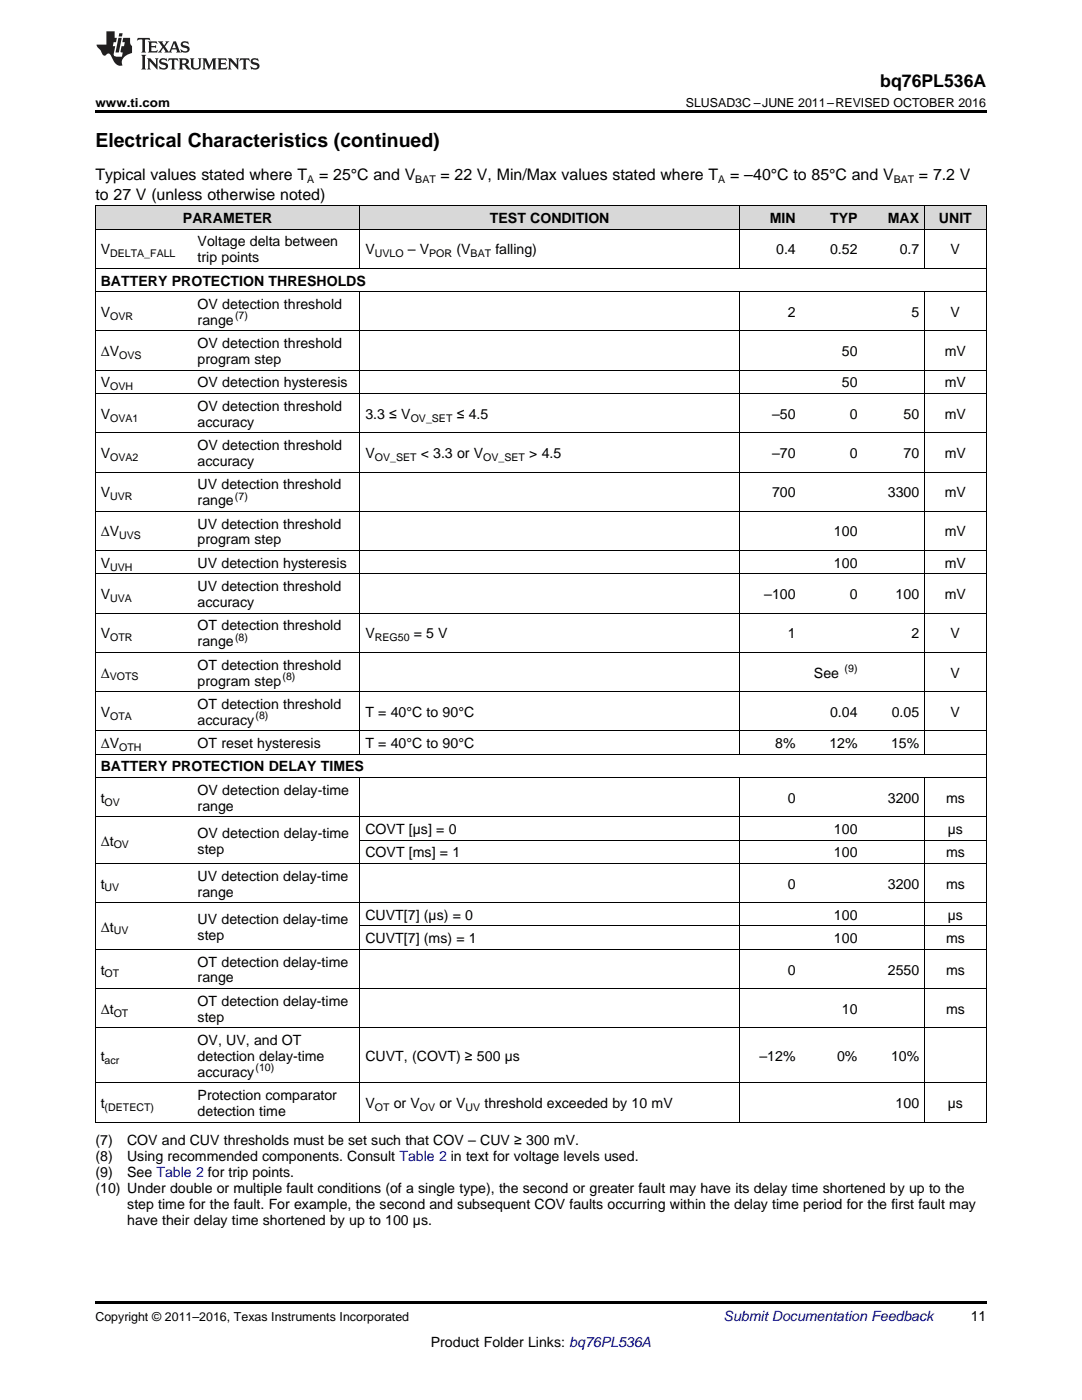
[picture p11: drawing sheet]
<svg xmlns="http://www.w3.org/2000/svg" width="216mm" height="279mm" viewBox="0 0 216 279" stroke-linecap="round" stroke-linejoin="round" font-family="sans-serif">
<defs><g id="words">
<text font-size="3.9" x="19" y="29.3">Electrical Characteristics (continued)</text>
<text font-size="3.5" x="175.6" y="17.3">bq76PL536A</text>
<g font-size="3.2">
<text x="19" y="36">Typical values stated where T</text>
<text x="63.7" y="36">= 25°C and V</text>
<text x="87.9" y="36">= 22 V, Min/Max values stated where T</text>
<text x="145.7" y="36">= –40°C to 85°C and V</text>
<text x="183.4" y="36">= 7.2 V</text>
<text x="19" y="39.9">to 27 V (unless otherwise noted)</text>
</g>
<g font-size="2.8">
<text x="36.5" y="44.5">PARAMETER</text>
<text x="97.8" y="44.5">TEST CONDITION</text>
<text x="153.6" y="44.5">MIN</text>
<text x="165.6" y="44.5">TYP</text>
<text x="177.2" y="44.5">MAX</text>
<text x="187.4" y="44.5">UNIT</text>
<text x="20.1" y="50.8">V</text>
<text x="39.4" y="49.2">Voltage delta between</text>
<text x="39.4" y="52.4">trip points</text>
<text x="72.9" y="50.8">V</text>
<text x="81.4" y="50.8">– V</text>
<text x="91.1" y="50.8">(V</text>
<text x="98.8" y="50.8">falling)</text>
<text x="154.9" y="50.8">0.4</text>
<text x="165.6" y="50.8">0.52</text>
<text x="179.5" y="50.8">0.7</text>
<text x="189.7" y="50.8">V</text>
<text x="20.1" y="57">BATTERY PROTECTION THRESHOLDS</text>
<text x="20.1" y="63.3">V</text>
<text x="39.4" y="61.7">OV detection threshold</text>
<text x="39.4" y="64.8">range</text>
<text x="157.2" y="63.3">2</text>
<text x="181.9" y="63.3">5</text>
<text x="189.7" y="63.3">V</text>
<text x="20.1" y="71.1">ΔV</text>
<text x="39.4" y="69.5">OV detection threshold</text>
<text x="168" y="71.1">50</text>
<text x="188.5" y="71.1">mV</text>
<text x="20.1" y="77.3">V</text>
<text x="39.4" y="72.7">program step</text>
<text x="39.4" y="77.3">OV detection hysteresis</text>
<text x="168" y="77.3">50</text>
<text x="188.5" y="77.3">mV</text>
<text x="20.1" y="83.6">V</text>
<text x="39.4" y="82">OV detection threshold</text>
<text x="72.9" y="83.6">3.3 ≤ V</text>
<text x="91.1" y="83.6">≤ 4.5</text>
<text x="154.1" y="83.6">–50</text>
<text x="169.5" y="83.6">0</text>
<text x="180.3" y="83.6">50</text>
<text x="188.5" y="83.6">mV</text>
<text x="39.4" y="85.2">accuracy</text>
<text x="39.4" y="89.8">OV detection threshold</text>
<text x="20.1" y="91.4">V</text>
<text x="39.4" y="93">accuracy</text>
<text x="72.9" y="91.4">V</text>
<text x="84" y="91.4">&lt; 3.3 or V</text>
<text x="105.6" y="91.4">&gt; 4.5</text>
<text x="154.1" y="91.4">–70</text>
<text x="169.5" y="91.4">0</text>
<text x="180.3" y="91.4">70</text>
<text x="188.5" y="91.4">mV</text>
<text x="20.1" y="99.2">V</text>
<text x="39.4" y="97.6">UV detection threshold</text>
<text x="39.4" y="100.8">range</text>
<text x="154.1" y="99.2">700</text>
<text x="177.2" y="99.2">3300</text>
<text x="188.5" y="99.2">mV</text>
<text x="20.1" y="107.1">ΔV</text>
<text x="39.4" y="105.5">UV detection threshold</text>
<text x="166.4" y="107.1">100</text>
<text x="188.5" y="107.1">mV</text>
<text x="20.1" y="113.3">V</text>
<text x="39.4" y="108.7">program step</text>
<text x="39.4" y="113.3">UV detection hysteresis</text>
<text x="166.4" y="113.3">100</text>
<text x="188.5" y="113.3">mV</text>
<text x="20.1" y="119.6">V</text>
<text x="39.4" y="118">UV detection threshold</text>
<text x="152.5" y="119.6">–100</text>
<text x="169.5" y="119.6">0</text>
<text x="178.7" y="119.6">100</text>
<text x="188.5" y="119.6">mV</text>
<text x="39.4" y="121.1">accuracy</text>
<text x="39.4" y="125.8">OT detection threshold</text>
<text x="20.1" y="127.4">V</text>
<text x="39.4" y="129">range</text>
<text x="72.9" y="127.4">V</text>
<text x="82.5" y="127.4">= 5 V</text>
<text x="157.2" y="127.4">1</text>
<text x="181.9" y="127.4">2</text>
<text x="189.7" y="127.4">V</text>
<text x="20.1" y="135.2">Δ</text>
<text x="39.4" y="133.6">OT detection threshold</text>
<text x="39.4" y="136.8">program step</text>
<text x="162.4" y="135.2">See</text>
<text x="189.7" y="135.2">V</text>
<text x="20.1" y="143.1">V</text>
<text x="39.4" y="141.5">OT detection threshold</text>
<text x="72.9" y="143.1">T = 40°C to 90°C</text>
<text x="165.6" y="143.1">0.04</text>
<text x="177.9" y="143.1">0.05</text>
<text x="189.7" y="143.1">V</text>
<text x="20.1" y="149.3">ΔV</text>
<text x="39.4" y="144.6">accuracy</text>
<text x="39.4" y="149.3">OT reset hysteresis</text>
<text x="72.9" y="149.3">T = 40°C to 90°C</text>
<text x="154.7" y="149.3">8%</text>
<text x="165.5" y="149.3">12%</text>
<text x="177.8" y="149.3">15%</text>
<text x="20.1" y="154">BATTERY PROTECTION DELAY TIMES</text>
<text x="20.1" y="160.2">t</text>
<text x="39.4" y="158.6">OV detection delay-time</text>
<text x="39.4" y="161.8">range</text>
<text x="157.2" y="160.2">0</text>
<text x="177.2" y="160.2">3200</text>
<text x="188.8" y="160.2">ms</text>
<text x="39.4" y="167.2">OV detection delay-time</text>
<text x="72.9" y="166.4">COVT [µs] = 0</text>
<text x="166.4" y="166.4">100</text>
<text x="189.1" y="166.4">µs</text>
<text x="20.1" y="168.8">Δt</text>
<text x="39.4" y="170.4">step</text>
<text x="72.9" y="171.1">COVT [ms] = 1</text>
<text x="166.4" y="171.1">100</text>
<text x="188.8" y="171.1">ms</text>
<text x="20.1" y="177.3">t</text>
<text x="39.4" y="175.8">UV detection delay-time</text>
<text x="39.4" y="178.9">range</text>
<text x="157.2" y="177.3">0</text>
<text x="177.2" y="177.3">3200</text>
<text x="188.8" y="177.3">ms</text>
<text x="20.1" y="185.9">Δt</text>
<text x="39.4" y="184.3">UV detection delay-time</text>
<text x="72.9" y="183.6">CUVT[7] (µs) = 0</text>
<text x="166.4" y="183.6">100</text>
<text x="189.1" y="183.6">µs</text>
<text x="39.4" y="187.5">step</text>
<text x="72.9" y="188.2">CUVT[7] (ms) = 1</text>
<text x="166.4" y="188.2">100</text>
<text x="188.8" y="188.2">ms</text>
<text x="20.1" y="194.5">t</text>
<text x="39.4" y="192.9">OT detection delay-time</text>
<text x="39.4" y="196.1">range</text>
<text x="157.2" y="194.5">0</text>
<text x="177.2" y="194.5">2550</text>
<text x="188.8" y="194.5">ms</text>
<text x="20.1" y="202.3">Δt</text>
<text x="39.4" y="200.7">OT detection delay-time</text>
<text x="39.4" y="203.9">step</text>
<text x="168" y="202.3">10</text>
<text x="188.8" y="202.3">ms</text>
<text x="39.4" y="208.6">OV, UV, and OT</text>
<text x="20.1" y="211.7">t</text>
<text x="39.4" y="211.7">detection delay-time</text>
<text x="39.4" y="214.9">accuracy</text>
<text x="72.9" y="211.7">CUVT, (COVT) ≥ 500 µs</text>
<text x="151.6" y="211.7">–12%</text>
<text x="167" y="211.7">0%</text>
<text x="177.8" y="211.7">10%</text>
<text x="20.1" y="221.2">t</text>
<text x="39.4" y="219.6">Protection comparator</text>
<text x="72.9" y="221.2">V</text>
<text x="78.6" y="221.2">or V</text>
<text x="87.7" y="221.2">or V</text>
<text x="96.7" y="221.2">threshold exceeded by 10 mV</text>
<text x="178.7" y="221.2">100</text>
<text x="189.1" y="221.2">µs</text>
<text x="39.4" y="222.7">detection time</text>
<text x="19" y="228.6">(7)</text>
<text x="19" y="231.8">(8)</text>
<text x="25.4" y="228.6">COV and CUV thresholds must be set such that COV – CUV ≥ 300 mV.</text>
<text x="25.4" y="231.8">Using recommended components. Consult Table 2 in text for voltage levels used.</text>
<text x="19" y="234.9">(9)</text>
<text x="19" y="238.1">(10) Under double or multiple fault conditions (of a single type), the second or greater fault may have its delay time shortened by up to the</text>
<text x="25.4" y="234.9">See Table 2 for trip points.</text>
<text x="25.4" y="241.3">step time for the fault. For example, the second and subsequent COV faults occurring within the delay time period for the first fault may</text>
<text x="25.4" y="244.5">have their delay time shortened by up to 100 µs.</text>
<text x="193.7" y="263.6">11</text>
<text x="86" y="268.9">Product Folder Links: bq76PL536A</text>
</g>
<text font-size="2.8" fill="#0000c8" x="144.4" y="263.6">Submit Documentation Feedback</text>
<g font-size="2.5">
<text x="19" y="21.4">www.ti.com</text>
<text x="136.8" y="21.4">SLUSAD3C –JUNE 2011–REVISED OCTOBER 2016</text>
<text x="19" y="263.6">Copyright © 2011–2016, Texas Instruments Incorporated</text>
</g>
<g font-size="2.1">
<text x="61.3" y="36.6">A</text>
<text x="82.9" y="36.6">BAT</text>
<text x="143.3" y="36.6">A</text>
<text x="178.3" y="36.6">BAT</text>
<text x="22" y="51.3">DELTA_FALL</text>
<text x="74.8" y="51.3">UVLO</text>
<text x="85.7" y="51.3">POR</text>
<text x="93.9" y="51.3">BAT</text>
<text x="22" y="63.8">OVR</text>
<text x="46.9" y="63.7">(7)</text>
<text x="23.8" y="71.6">OVS</text>
<text x="22" y="77.9">OVH</text>
<text x="22" y="84.1">OVA1</text>
<text x="82" y="84.1">OV_SET</text>
<text x="22" y="92">OVA2</text>
<text x="74.8" y="92">OV_SET</text>
<text x="96.4" y="92">OV_SET</text>
<text x="22" y="99.8">UVR</text>
<text x="46.9" y="99.7">(7)</text>
<text x="23.8" y="107.6">UVS</text>
<text x="22" y="113.9">UVH</text>
<text x="22" y="120.1">UVA</text>
<text x="22" y="128">OTR</text>
<text x="46.9" y="127.8">(8)</text>
<text x="74.8" y="128">REG50</text>
<text x="21.9" y="135.8">VOTS</text>
<text x="56.4" y="135.7">(8)</text>
<text x="168.5" y="134.1">(9)</text>
<text x="22" y="143.6">OTA</text>
<text x="51" y="143.5">(8)</text>
<text x="23.8" y="149.9">OTH</text>
<text x="20.9" y="160.8">OV</text>
<text x="22.7" y="169.3">OV</text>
<text x="20.9" y="177.9">UV</text>
<text x="22.7" y="186.5">UV</text>
<text x="20.9" y="195.1">OT</text>
<text x="22.7" y="202.9">OT</text>
<text x="20.9" y="212.3">acr</text>
<text x="51" y="213.8">(10)</text>
<text x="20.9" y="221.7">(DETECT)</text>
<text x="74.8" y="221.7">OT</text>
<text x="83.8" y="221.7">OV</text>
<text x="92.9" y="221.7">UV</text>
</g>
</g></defs>
<g fill="#d8d8d8">
<path d="M19 41.1h19.4v4.7h-19.4z"/>
<path d="M38.4 41.1h33.5v4.7h-33.5z"/>
<path d="M71.9 41.1h47.5v4.7h-47.5z"/>
<path d="M119.4 41.1h28.1v4.7h-28.1z"/>
<path d="M147.5 41.1h12.4v4.7h-12.4z"/>
<path d="M159.9 41.1h12.3v4.7h-12.3z"/>
<path d="M172.2 41.1h12.3v4.7h-12.3z"/>
<path d="M184.5 41.1h12.3v4.7h-12.3z"/>
</g>
<path d="M19 22h177.8v.5h-177.8zM19 259.7h177.8v.5h-177.8z" fill="#000"/>
<g fill="none" stroke="#000" stroke-width=".2">
<path d="M19 58.2h177.8M19 53.6h177.8M19 45.7h177.8M19 41.1h177.8M19.1 41.1v182.9M71.8 41.1v12.5M71.8 58.2v92.4M147.5 41.1v12.5M147.5 58.2v92.4M184.4 41.1v12.5M184.4 58.2v92.4M196.8 41.1v182.9"/>
<path d="M19 78.5h177.8M19 73.9h177.8M19 66.1h177.8M19 94.2h177.8M19 86.4h177.8M19 114.5h177.8M19 109.9h177.8M19 102h177.8M19 138h177.8M19 130.2h177.8M19 122.4h177.8M19 155.2h177.8"/>
<path d="M19 150.5h177.8M19 145.9h177.8M71.8 155.2v68.8M147.5 155.2v68.8M184.4 155.2v68.8M19 172.3h177.8M19 163h177.8M71.9 167.7h124.9M19 197.3h177.8M19 189.5h177.8M19 180.1h177.8M71.9 184.8h124.9"/>
<path d="M19 216.1h177.8M19 205.1h177.8M19 224h177.8"/>
</g>
<g fill="#231f20">
<path d="M27.5 7.6l-.1 .5 .4-.2h.6v.1v2.1l-.2 .4h1l-.3-.4v-2.1l.1-.1h.5l.5 .2-.2-.5zM29.5 8.3l.2 .3v1.5l-.2 .4h1.8l.2-.6a1.04 1.04 0 0 1-1.3 .2v-.7h.6l.3 .2v-.6l-.3 .2h-.6v-.6l.8-.1 .4 .3-.2-.5zM31.5 8.3l.9 1.1-.9 1.1h.8l-.2-.2 .5-.7 .4 .7-.2 .2h1.5l-.1-.2 .1-.4h.9l.1 .4-.2 .2h1l-.3-.3-.7-1.9h-.5l-.9 2-.8-1 .9-1h-.8l.1 .3-.3 .5-.4-.6 .2-.2zM34.7 8.6l.4 1h-.7zM36.3 8.4a.63 .63 0 0 0-.2 .7 .63 .63 0 0 0 .6 .4l.6 .2 .1 .2a.75 .75 0 0 1-.7 .4 .75 .75 0 0 1-.6-.5l.1 .7 .1-.1a1.11 1.11 0 0 0 1.5-.6 1.13 1.13 0 0 0-1.2-.8l-.1-.4a1.04 1.04 0 0 1 1.2 .2l-.2-.5-.1 .1-.5-.2zM28.2 10.9l.2 .4v2.2l-.2 .4h1l-.3-.4v-2.2l.3-.4zM29.3 11.6l.3 .4v1.5l-.3 .4h.8l-.2-.4v-1.3l1.5 1.7v-1.9l.2-.4h-.7l.2 .4v.9l-1.1-1.3zM32 11.8a.62 .62 0 0 0-.2 .7 .62 .62 0 0 0 .6 .4l.6 .1 .1 .3a.76 .76 0 0 1-.7 .3 .76 .76 0 0 1-.6-.4l.1 .7 .1-.1a1.11 1.11 0 0 0 1.5-.6 1.13 1.13 0 0 0-1.2-.8l-.1-.4a1.04 1.04 0 0 1 1.2 .2l-.2-.6-.1 .1-.5-.1zM33.7 11.6l-.2 .6a.61 .61 0 0 1 .8-.3v1.6l-.2 .4h.9l-.2-.4v-1.6a.63 .63 0 0 1 .8 .3l-.2-.6zM35.6 11.6l.3 .4v1.5l-.3 .4h1l-.2-.2v-.8l.5 .2a.76 .76 0 0 0 1.2 .7l-1-1a.58 .58 0 0 0 .6-.5 .58 .58 0 0 0-.5-.6zM36.4 11.9h.1a.45 .45 0 0 1 .5 .1 .45 .45 0 0 1 .1 .5l-.7 .2zM37.9 11.6l.2 .2a2.17 2.17 0 0 0 .3 1.9 .99 .99 0 0 0 1.6-.6v-1.1l.2-.4h-.7l.2 .2a1.92 1.92 0 0 1-.2 1.8 .6 .6 0 0 1-.9-.5v-1.1l.2-.4zM40.4 11.6l.2 .4v1.5l-.2 .4h.7l-.2-.4v-1.4l.8 1.8 .8-1.8v1.4l-.2 .4h.9l-.2-.4v-1.5l.2-.4h-.8l-.6 1.5-.6-1.5zM43.4 11.6l.2 .4v1.5l-.2 .4h1.8l.2-.6a1.04 1.04 0 0 1-1.3 .1v-.6h.5l.4 .2v-.6l-.4 .2h-.5v-.7h.8l.3 .3-.1-.6zM45.5 11.6l.2 .4v1.5l-.2 .4h.7l-.2-.4v-1.3l1.5 1.7v-1.9l.2-.4h-.7l.2 .4v.9l-1.1-1.3zM47.9 11.6l-.1 .6a.61 .61 0 0 1 .8-.3v1.6l-.3 .4h1l-.3-.4 .1-1.6a.63 .63 0 0 1 .7 .3l-.1-.6zM50.2 11.8a.62 .62 0 0 0-.2 .7 .62 .62 0 0 0 .6 .4l.6 .1 .2 .3a.76 .76 0 0 1-.8 .3 .76 .76 0 0 1-.6-.4l.1 .7 .2-.1a1.11 1.11 0 0 0 1.5-.6 1.13 1.13 0 0 0-1.3-.8l-.1-.4a1.04 1.04 0 0 1 1.2 .2l-.1-.6-.2 .1-.5-.1z"/>
<path d="M21.2 6.3v2.6h-1.9l.1 .4 .7 .9a.91 .91 0 0 0 1 .8 .56 .56 0 0 1 .5-.3 .56 .56 0 0 1 .5 .3l.4 .8a1.53 1.53 0 0 0 1.9 1.2 1.54 1.54 0 0 1 1-2.1l.9-.3v-1.4a1.52 1.52 0 0 1-.3-1.6h-1.4l-.2 .8h.5l-.2 .8h-.4l-.2 1v.2l.4 .1-.2 .8a1.93 1.93 0 0 1-1.6-.3l.3-1.8h-.5l.2-.8h.4l.2-.8h-.4v-1.3zM23.6 7.6l-.6 2.9h.7l.6-2.9zM23.8 6.6l-.1 .7h.6l.2-.7z"/>
</g>
<use href="#words"/>
</svg>
